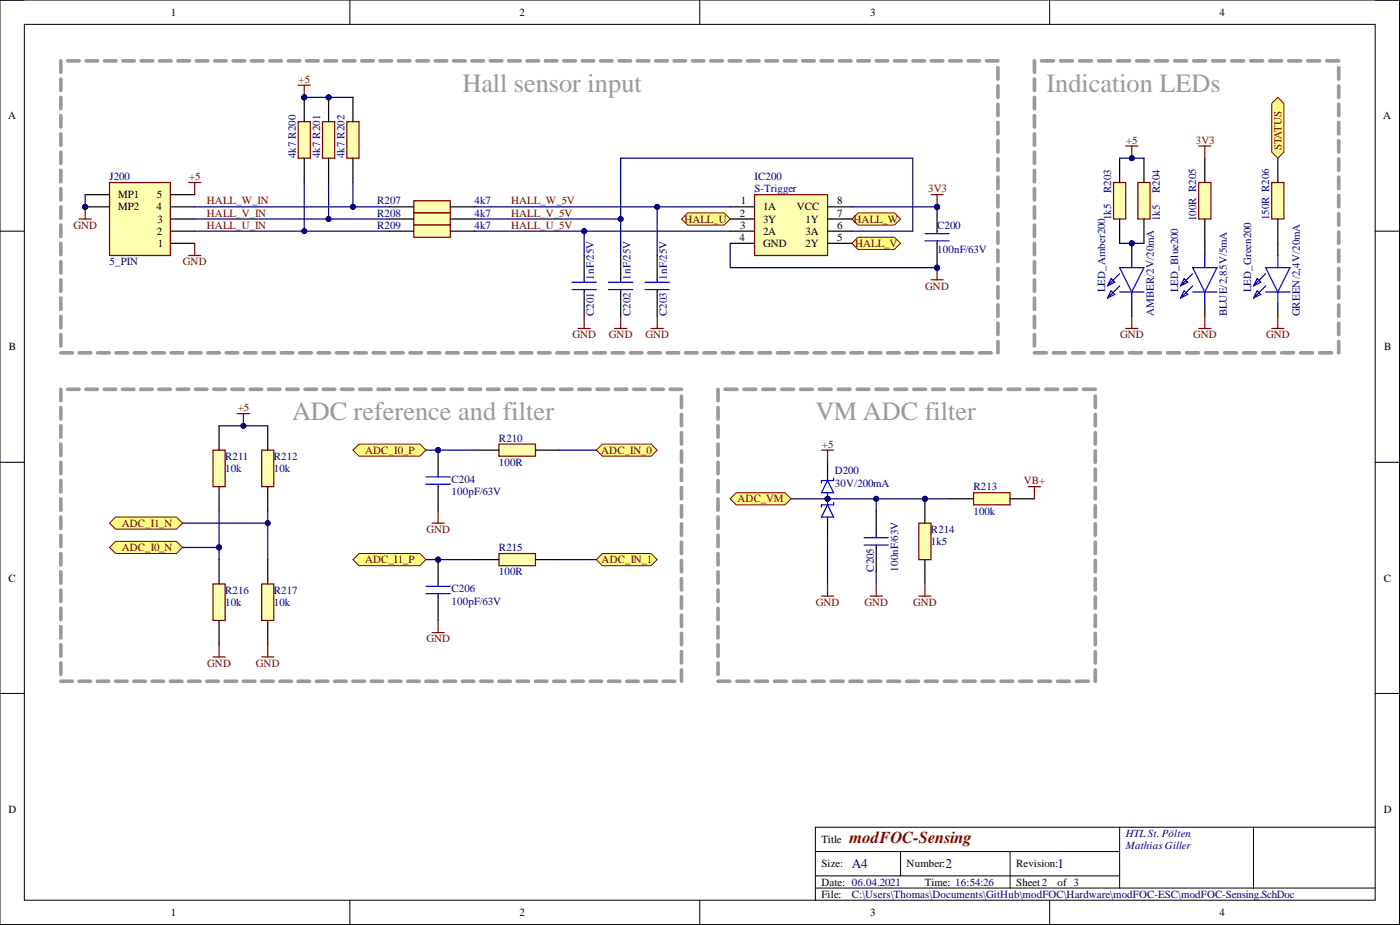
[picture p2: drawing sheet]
<svg xmlns="http://www.w3.org/2000/svg" width="292mm" height="193mm" viewBox="0 0 292 193" stroke-linecap="round" stroke-linejoin="round" font-family="sans-serif">
<defs><g id="words">
<g font-size="5.5" fill="#999">
<text x="96.5" y="19.1">Hall sensor input</text>
<text x="218.4" y="19.1">Indication LEDs</text>
<text x="60.9" y="87.6">ADC reference and filter</text>
<text x="170.1" y="87.6">VM ADC filter</text>
</g>
<text font-size="3.5" fill="#800000" x="177.2" y="175.9">modFOC-Sensing</text>
<g font-size="2.8" fill="#000080">
<text x="177.7" y="181.1">A4</text>
<text x="197.3" y="181.1">2</text>
<text x="220.7" y="181.1">1</text>
</g>
<g font-size="2.3">
<text x="35.6" y="3.3">1</text>
<text x="108.4" y="3.3">2</text>
<text x="181.5" y="3.3">3</text>
<text x="254.4" y="3.3">4</text>
<text x="1.7" y="24.9">A</text>
<text x="288.6" y="24.9">A</text>
<text x="24.6" y="41.4">MP1</text>
<text x="32.8" y="41.4">5</text>
<text x="24.6" y="43.9">MP2</text>
<text x="32.7" y="43.9">4</text>
<text x="32.8" y="46.4">3</text>
<text x="154.4" y="45.2">2</text>
<text x="154.5" y="47.7">3</text>
<text x="154.5" y="42.6">1</text>
<text x="159.2" y="43.9">1A</text>
<text x="159.2" y="46.4">3Y</text>
<text x="166.2" y="43.9">VCC</text>
<text x="168.1" y="46.4">1Y</text>
<text x="174.7" y="42.6">8</text>
<text x="174.7" y="45.2">7</text>
<text x="174.7" y="47.7">6</text>
<text x="32.8" y="49">2</text>
<text x="32.9" y="51.5">1</text>
<text x="154.3" y="50.3">4</text>
<text x="159.2" y="49">2A</text>
<text x="159.2" y="51.5">GND</text>
<text x="168.1" y="49">3A</text>
<text x="168.1" y="51.5">2Y</text>
<text x="174.7" y="50.3">5</text>
<text x="1.9" y="73.1">B</text>
<text x="288.8" y="73.1">B</text>
<text x="1.8" y="121.3">C</text>
<text x="288.7" y="121.3">C</text>
<text x="1.8" y="169.5">D</text>
<text x="288.7" y="169.5">D</text>
<text x="171.4" y="175.9">Title</text>
<text x="171.4" y="181">Size:</text>
<text x="171.4" y="184.8">Date: 06.04.2021</text>
<text x="189.2" y="181">Number:</text>
<text x="193" y="184.8">Time: 16:54:26</text>
<text x="212" y="181">Revision:</text>
<text x="212" y="184.8">Sheet2</text>
<text x="220.7" y="184.8">of 3</text>
<text x="35.6" y="191.1">1</text>
<text x="108.4" y="191.1">2</text>
<text x="171.4" y="187.3">File:</text>
<text x="181.5" y="191.1">3</text>
<text x="254.4" y="191.1">4</text>
</g>
<g font-size="2.3" fill="#800000">
<text x="62.3" y="17.3">+5</text>
<text x="235" y="30">+5</text>
<text x="249.5" y="30">3V3</text>
<text x="267.4" y="31.4" transform="rotate(-90 267.4 31.4)">STATUS</text>
<text x="39.4" y="37.6">+5</text>
<text x="193.7" y="40.1">3V3</text>
<text x="15.3" y="47.7">GND</text>
<text x="43.2" y="42.6">HALL_W_IN</text>
<text x="43.2" y="45.2">HALL_V_IN</text>
<text x="43.2" y="47.7">HALL_U_IN</text>
<text x="106.6" y="42.6">HALL_W_5V</text>
<text x="106.6" y="45.2">HALL_V_5V</text>
<text x="106.6" y="47.7">HALL_U_5V</text>
<text x="142.8" y="46.4">HALL_U</text>
<text x="178.1" y="46.4">HALL_W</text>
<text x="178.4" y="51.5">HALL_V</text>
<text x="38.2" y="55.3">GND</text>
<text x="193.1" y="60.4">GND</text>
<text x="119.4" y="70.6">GND</text>
<text x="127" y="70.6">GND</text>
<text x="134.7" y="70.6">GND</text>
<text x="233.7" y="70.6">GND</text>
<text x="248.9" y="70.6">GND</text>
<text x="264.2" y="70.6">GND</text>
<text x="49.6" y="85.8">+5</text>
<text x="76.2" y="94.7">ADC_I0_P</text>
<text x="125.4" y="94.7">ADC_IN_0</text>
<text x="171.5" y="93.4">+5</text>
<text x="213.6" y="101">VB+</text>
<text x="153.9" y="104.8">ADC_VM</text>
<text x="25.4" y="109.9">ADC_I1_N</text>
<text x="89" y="111.2">GND</text>
<text x="25.4" y="115">ADC_I0_N</text>
<text x="76.2" y="117.5">ADC_I1_P</text>
<text x="125.5" y="117.5">ADC_IN_1</text>
<text x="170.2" y="126.4">GND</text>
<text x="180.4" y="126.4">GND</text>
<text x="190.5" y="126.4">GND</text>
<text x="89" y="134">GND</text>
<text x="43.3" y="139.1">GND</text>
<text x="53.4" y="139.1">GND</text>
</g>
<g font-size="2.3" fill="#000080">
<text x="61.7" y="33" transform="rotate(-90 61.7 33)">4k7 R200</text>
<text x="66.8" y="33" transform="rotate(-90 66.8 33)">4k7 R201</text>
<text x="71.9" y="33" transform="rotate(-90 71.9 33)">4k7 R202</text>
<text x="22.9" y="37.6">J200</text>
<text x="157.4" y="37.6">IC200</text>
<text x="157.4" y="40.1">S-Trigger</text>
<text x="231.8" y="40.4" transform="rotate(-90 231.8 40.4)">R203</text>
<text x="242" y="40.4" transform="rotate(-90 242 40.4)">R204</text>
<text x="78.7" y="42.6">R207</text>
<text x="78.7" y="45.2">R208</text>
<text x="78.7" y="47.7">R209</text>
<text x="99" y="42.6">4k7</text>
<text x="99" y="45.2">4k7</text>
<text x="99" y="47.7">4k7</text>
<text x="195.5" y="47.7">C200</text>
<text x="231.8" y="45.9" transform="rotate(-90 231.8 45.9)">1k5</text>
<text x="242" y="46.2" transform="rotate(-90 242 46.2)">1k5</text>
<text x="249.6" y="46.2" transform="rotate(-90 249.6 46.2)">100R R205</text>
<text x="264.8" y="45.9" transform="rotate(-90 264.8 45.9)">150R R206</text>
<text x="195.5" y="52.8">100nF/63V</text>
<text x="22.9" y="55.3">5_PIN</text>
<text x="123.9" y="58.4" transform="rotate(-90 123.9 58.4)">1nF/25V</text>
<text x="131.5" y="58.4" transform="rotate(-90 131.5 58.4)">1nF/25V</text>
<text x="139.1" y="58.4" transform="rotate(-90 139.1 58.4)">1nF/25V</text>
<text x="123.9" y="66" transform="rotate(-90 123.9 66)">C201</text>
<text x="131.5" y="66" transform="rotate(-90 131.5 66)">C202</text>
<text x="139.1" y="66" transform="rotate(-90 139.1 66)">C203</text>
<text x="230.6" y="60.9" transform="rotate(-90 230.6 60.9)">LED_Amber200</text>
<text x="240.7" y="66" transform="rotate(-90 240.7 66)">AMBER/2V/20mA</text>
<text x="245.8" y="60.9" transform="rotate(-90 245.8 60.9)">LED_Blue200</text>
<text x="255.9" y="66" transform="rotate(-90 255.9 66)">BLUE/2,85V/5mA</text>
<text x="261" y="60.9" transform="rotate(-90 261 60.9)">LED_Green200</text>
<text x="271.2" y="66" transform="rotate(-90 271.2 66)">GREEN/2,4V/20mA</text>
<text x="47" y="95.9">R211</text>
<text x="57.1" y="95.9">R212</text>
<text x="104.1" y="92.1">R210</text>
<text x="47" y="98.5">10k</text>
<text x="57.1" y="98.5">10k</text>
<text x="94.2" y="100.8">C204</text>
<text x="104.1" y="97.2">100R</text>
<text x="174.2" y="99">D200</text>
<text x="174.2" y="101.5">30V/200mA</text>
<text x="94.2" y="103.3">100pF/63V</text>
<text x="203.1" y="102.3">R213</text>
<text x="203.1" y="107.4">100k</text>
<text x="194.2" y="111.2">R214</text>
<text x="194.2" y="113.7">1k5</text>
<text x="104.1" y="115">R215</text>
<text x="182.3" y="119.3" transform="rotate(-90 182.3 119.3)">C205</text>
<text x="187.4" y="119.3" transform="rotate(-90 187.4 119.3)">100nF/63V</text>
<text x="47" y="123.9">R216</text>
<text x="57.1" y="123.9">R217</text>
<text x="94.2" y="123.6">C206</text>
<text x="104.1" y="120">100R</text>
<text x="47" y="126.4">10k</text>
<text x="57.1" y="126.4">10k</text>
<text x="94.2" y="126.1">100pF/63V</text>
<text x="234.9" y="174.6">HTL St. Pölten</text>
<text x="234.9" y="177.1">Mathias Giller</text>
<text x="177.7" y="187.3">C:\Users\Thomas\Documents\GitHub\modFOC\Hardware\modFOC-ESC\modFOC-Sensing.SchDoc</text>
</g>
</g></defs>
<g fill="none" stroke="#000" stroke-width=".21">
<path d="M0 0h292v192.9h-292zM0 0h5.1M5.1 5.1h281.8v182.7h-281.8zM73 0v5.1M146 0v5.1M219 0v5.1M286.9 0h5.1v5.1M0 48.2h5.1M286.9 48.2h5.1M0 96.4h5.1M286.9 96.4h5.1M0 144.7h5.1"/>
<path d="M286.9 144.7h5.1M170.1 177.7h63.5M187.9 177.7v5M210.7 177.7v7.6M233.6 172.6v12.7M261.5 172.6v12.7M286.9 172.6h-116.8v15.2M73 187.8v5.1M146 187.8v5.1M170.1 185.3h116.8M170.1 182.7h63.5M219 187.8v5.1"/>
<path d="M292 187.8v5.1"/>
</g>
<path d="M177.7 50.8l1.3-1.3h7.6l1.3 1.3-1.3 1.2h-7.6z" fill-rule="evenodd" fill="#ffff80"/>
<path d="M177.7 50.8l1.3-1.3h7.6l1.3 1.3-1.3 1.2h-7.6z" fill="none" stroke="#800000" stroke-width=".21"/>
<path d="M142.2 45.7l1.3-1.3h7.6l1.2 1.3-1.2 1.3h-7.6z" fill-rule="evenodd" fill="#ffff80"/>
<path d="M142.2 45.7l1.3-1.3h7.6l1.2 1.3-1.2 1.3h-7.6z" fill="none" stroke="#800000" stroke-width=".21"/>
<path d="M177.7 45.7l1.3-1.3h7.6l1.3 1.3-1.3 1.3h-7.6z" fill-rule="evenodd" fill="#ffff80"/>
<path d="M177.7 45.7l1.3-1.3h7.6l1.3 1.3-1.3 1.3h-7.6z" fill="none" stroke="#800000" stroke-width=".21"/>
<path d="M157.4 40.6h15.3v12.7h-15.3z" fill-rule="evenodd" fill="#ffffb0"/>
<path d="M157.4 40.6h15.3v12.7h-15.3z" fill="none" stroke="#800000" stroke-width=".25"/>
<path d="M152.3 43.2h5.1M152.3 45.7h5.1M152.3 48.2h5.1M152.3 50.8h5.1M172.7 43.2h5M172.7 45.7h5M172.7 48.2h5M172.7 50.8h5" fill="none" stroke="#000" stroke-width=".25"/>
<path d="M152.3 50.8v5h43.2" fill="none" stroke="#000080" stroke-width=".25"/>
<circle cx="195.5" cy="55.8" r=".51" fill="#000080"/>
<circle cx="195.5" cy="55.8" r=".51" fill="none" stroke="#000080" stroke-width=".21"/>
<path d="M177.7 43.2h17.8" fill="none" stroke="#000080" stroke-width=".25"/>
<circle cx="195.5" cy="43.2" r=".51" fill="#000080"/>
<circle cx="195.5" cy="43.2" r=".51" fill="none" stroke="#000080" stroke-width=".21"/>
<path d="M194.2 58.4h2.6M195.5 55.8v2.6" fill="none" stroke="#800000" stroke-width=".25"/>
<circle cx="195.5" cy="55.8" r=".51" fill="#000080"/>
<circle cx="195.5" cy="55.8" r=".51" fill="none" stroke="#000080" stroke-width=".21"/>
<path d="M86.3 41.9h7.6v2.5h-7.6z" fill-rule="evenodd" fill="#ffffb0"/>
<path d="M86.3 41.9h7.6v2.5h-7.6z" fill="none" stroke="#800000" stroke-width=".25"/>
<path d="M81.3 43.2h5M93.9 43.2h5.1" fill="none" stroke="#000" stroke-width=".25"/>
<path d="M86.3 44.4h7.6v2.6h-7.6z" fill-rule="evenodd" fill="#ffffb0"/>
<path d="M86.3 44.4h7.6v2.6h-7.6z" fill="none" stroke="#800000" stroke-width=".25"/>
<path d="M81.3 45.7h5M93.9 45.7h5.1" fill="none" stroke="#000" stroke-width=".25"/>
<path d="M86.3 47h7.6v2.5h-7.6z" fill-rule="evenodd" fill="#ffffb0"/>
<path d="M86.3 47h7.6v2.5h-7.6z" fill="none" stroke="#800000" stroke-width=".25"/>
<path d="M81.3 48.2h5M93.9 48.2h5.1" fill="none" stroke="#000" stroke-width=".25"/>
<path d="M99 45.7h30.5v7.6" fill="none" stroke="#000080" stroke-width=".25"/>
<circle cx="129.5" cy="45.7" r=".51" fill="#000080"/>
<circle cx="129.5" cy="45.7" r=".51" fill="none" stroke="#000080" stroke-width=".21"/>
<path d="M121.9 53.3v5.1M121.9 60.9v5.1" fill="none" stroke="#000" stroke-width=".25"/>
<path d="M119.3 58.9h5.1M121.9 58.4v.5M119.3 60.4h5.1M121.9 60.4v.5" fill="none" stroke="#00f" stroke-width=".25"/>
<path d="M121.9 48.2v5.1" fill="none" stroke="#000080" stroke-width=".25"/>
<circle cx="121.9" cy="48.2" r=".51" fill="#000080"/>
<circle cx="121.9" cy="48.2" r=".51" fill="none" stroke="#000080" stroke-width=".21"/>
<path d="M120.6 68.5h2.5M121.9 66v2.5M128.2 68.5h2.6M129.5 66v2.5M135.8 68.5h2.6M137.1 66v2.5" fill="none" stroke="#800000" stroke-width=".25"/>
<circle cx="63.5" cy="20.3" r=".51" fill="#000080"/>
<circle cx="63.5" cy="20.3" r=".51" fill="none" stroke="#000080" stroke-width=".21"/>
<path d="M62.2 25.4h2.5v7.6h-2.5z" fill-rule="evenodd" fill="#ffffb0"/>
<path d="M62.2 25.4h2.5v7.6h-2.5z" fill="none" stroke="#800000" stroke-width=".25"/>
<path d="M63.5 20.3v5.1" fill="none" stroke="#000" stroke-width=".25"/>
<circle cx="63.5" cy="20.3" r=".51" fill="#000080"/>
<circle cx="63.5" cy="20.3" r=".51" fill="none" stroke="#000080" stroke-width=".21"/>
<path d="M63.5 33v5.1" fill="none" stroke="#000" stroke-width=".25"/>
<circle cx="68.6" cy="20.3" r=".51" fill="#000080"/>
<circle cx="68.6" cy="20.3" r=".51" fill="none" stroke="#000080" stroke-width=".21"/>
<path d="M67.3 25.4h2.5v7.6h-2.5z" fill-rule="evenodd" fill="#ffffb0"/>
<path d="M67.3 25.4h2.5v7.6h-2.5z" fill="none" stroke="#800000" stroke-width=".25"/>
<path d="M68.6 20.3v5.1" fill="none" stroke="#000" stroke-width=".25"/>
<circle cx="68.6" cy="20.3" r=".51" fill="#000080"/>
<circle cx="68.6" cy="20.3" r=".51" fill="none" stroke="#000080" stroke-width=".21"/>
<path d="M68.6 33v5.1" fill="none" stroke="#000" stroke-width=".25"/>
<path d="M72.4 25.4h2.5v7.6h-2.5z" fill-rule="evenodd" fill="#ffffb0"/>
<path d="M72.4 25.4h2.5v7.6h-2.5z" fill="none" stroke="#800000" stroke-width=".25"/>
<path d="M73.6 20.3v5.1M73.6 33v5.1" fill="none" stroke="#000" stroke-width=".25"/>
<circle cx="17.8" cy="43.2" r=".51" fill="#000080"/>
<circle cx="17.8" cy="43.2" r=".51" fill="none" stroke="#000080" stroke-width=".21"/>
<path d="M22.9 38.1h12.6v15.2h-12.6z" fill-rule="evenodd" fill="#ffffb0"/>
<path d="M22.9 38.1h12.6v15.2h-12.6z" fill="none" stroke="#800000" stroke-width=".25"/>
<path d="M17.8 43.2h5.1M17.8 40.6h5.1M35.5 50.8h5.1M35.5 48.2h5.1M35.5 45.7h5.1M35.5 43.2h5.1M35.5 40.6h5.1" fill="none" stroke="#000" stroke-width=".25"/>
<circle cx="17.8" cy="43.2" r=".51" fill="#000080"/>
<circle cx="17.8" cy="43.2" r=".51" fill="none" stroke="#000080" stroke-width=".21"/>
<path d="M40.6 43.2h40.7" fill="none" stroke="#000080" stroke-width=".25"/>
<circle cx="73.6" cy="43.2" r=".51" fill="#000080"/>
<circle cx="73.6" cy="43.2" r=".51" fill="none" stroke="#000080" stroke-width=".21"/>
<path d="M40.6 45.7h40.7" fill="none" stroke="#000080" stroke-width=".25"/>
<circle cx="68.6" cy="45.7" r=".51" fill="#000080"/>
<circle cx="68.6" cy="45.7" r=".51" fill="none" stroke="#000080" stroke-width=".21"/>
<path d="M40.6 48.2h40.7" fill="none" stroke="#000080" stroke-width=".25"/>
<circle cx="63.5" cy="48.2" r=".51" fill="#000080"/>
<circle cx="63.5" cy="48.2" r=".51" fill="none" stroke="#000080" stroke-width=".21"/>
<path d="M63.5 38.1v10.1" fill="none" stroke="#000080" stroke-width=".25"/>
<circle cx="63.5" cy="48.2" r=".51" fill="#000080"/>
<circle cx="63.5" cy="48.2" r=".51" fill="none" stroke="#000080" stroke-width=".21"/>
<path d="M68.6 38.1v7.6" fill="none" stroke="#000080" stroke-width=".25"/>
<circle cx="68.6" cy="45.7" r=".51" fill="#000080"/>
<circle cx="68.6" cy="45.7" r=".51" fill="none" stroke="#000080" stroke-width=".21"/>
<path d="M73.6 38.1v5.1" fill="none" stroke="#000080" stroke-width=".25"/>
<circle cx="73.6" cy="43.2" r=".51" fill="#000080"/>
<circle cx="73.6" cy="43.2" r=".51" fill="none" stroke="#000080" stroke-width=".21"/>
<path d="M16.5 45.7h2.5M17.8 43.2v2.5" fill="none" stroke="#800000" stroke-width=".25"/>
<circle cx="17.8" cy="43.2" r=".51" fill="#000080"/>
<circle cx="17.8" cy="43.2" r=".51" fill="none" stroke="#000080" stroke-width=".21"/>
<path d="M17.8 40.6v2.6" fill="none" stroke="#000080" stroke-width=".25"/>
<circle cx="17.8" cy="43.2" r=".51" fill="#000080"/>
<circle cx="17.8" cy="43.2" r=".51" fill="none" stroke="#000080" stroke-width=".21"/>
<path d="M62.2 17.8h2.5M63.5 17.8v2.5" fill="none" stroke="#800000" stroke-width=".25"/>
<circle cx="63.5" cy="20.3" r=".51" fill="#000080"/>
<circle cx="63.5" cy="20.3" r=".51" fill="none" stroke="#000080" stroke-width=".21"/>
<path d="M63.5 20.3h10.1" fill="none" stroke="#000080" stroke-width=".25"/>
<circle cx="63.5" cy="20.3" r=".51" fill="#000080"/>
<circle cx="63.5" cy="20.3" r=".51" fill="none" stroke="#000080" stroke-width=".21"/>
<circle cx="68.6" cy="20.3" r=".51" fill="#000080"/>
<circle cx="68.6" cy="20.3" r=".51" fill="none" stroke="#000080" stroke-width=".21"/>
<path d="M99 43.2h53.3" fill="none" stroke="#000080" stroke-width=".25"/>
<circle cx="137.1" cy="43.2" r=".51" fill="#000080"/>
<circle cx="137.1" cy="43.2" r=".51" fill="none" stroke="#000080" stroke-width=".21"/>
<path d="M99 48.2h53.3" fill="none" stroke="#000080" stroke-width=".25"/>
<circle cx="121.9" cy="48.2" r=".51" fill="#000080"/>
<circle cx="121.9" cy="48.2" r=".51" fill="none" stroke="#000080" stroke-width=".21"/>
<path d="M129.5 45.7v-12.7h60.9v15.2h-12.7" fill="none" stroke="#000080" stroke-width=".25"/>
<circle cx="129.5" cy="45.7" r=".51" fill="#000080"/>
<circle cx="129.5" cy="45.7" r=".51" fill="none" stroke="#000080" stroke-width=".21"/>
<path d="M129.5 53.3v5.1M137.1 53.3v5.1M129.5 60.9v5.1M137.1 60.9v5.1" fill="none" stroke="#000" stroke-width=".25"/>
<path d="M127 58.9h5M129.5 58.4v.5M134.6 58.9h5.1M137.1 58.4v.5M127 60.4h5M129.5 60.4v.5M134.6 60.4h5.1M137.1 60.4v.5" fill="none" stroke="#00f" stroke-width=".25"/>
<path d="M137.1 43.2v10.1" fill="none" stroke="#000080" stroke-width=".25"/>
<circle cx="137.1" cy="43.2" r=".51" fill="#000080"/>
<circle cx="137.1" cy="43.2" r=".51" fill="none" stroke="#000080" stroke-width=".21"/>
<path d="M39.4 38.1h2.5M40.6 38.1v2.5M39.4 53.3h2.5M40.6 50.8v2.5M234.9 68.5h2.5M236.1 66v2.5M250.1 68.5h2.5M251.4 66v2.5M265.3 68.5h2.6M266.6 66v2.5" fill="none" stroke="#800000" stroke-width=".25"/>
<g fill="none" stroke="#999" stroke-width=".76">
<path d="M12.7 12.7v2.4M12.7 16.5v2.4M14.1 12.7h2.4M18 12.7h2.4M21.8 12.7h2.4M25.6 12.7h2.4M29.5 12.7h2.4M33.3 12.7h2.4M37.1 12.7h2.4M41 12.7h2.4M44.8 12.7h2.4M48.6 12.7h2.4"/>
<path d="M52.5 12.7h2.4M56.3 12.7h2.4M60.1 12.7h2.4M64 12.7h2.4M67.8 12.7h2.4M71.6 12.7h2.4M75.5 12.7h2.4M79.3 12.7h2.4M83.1 12.7h2.4M87 12.7h2.4M90.8 12.7h2.4M94.6 12.7h2.4"/>
<path d="M98.5 12.7h2.4M102.3 12.7h2.4M106.1 12.7h2.4M110 12.7h2.4M113.8 12.7h2.4M117.6 12.7h2.4M121.5 12.7h2.4M125.3 12.7h2.4M129.1 12.7h2.4M133 12.7h2.4M136.8 12.7h2.4M140.6 12.7h2.4"/>
<path d="M144.5 12.7h2.4M148.3 12.7h2.4M152.1 12.7h2.4M156 12.7h2.4M159.8 12.7h2.4M163.6 12.7h2.4M167.5 12.7h2.4M171.3 12.7h2.4M175.1 12.7h2.4M179 12.7h2.4M182.8 12.7h2.4M186.6 12.7h2.4"/>
<path d="M190.5 12.7h2.4M194.3 12.7h2.4M198.1 12.7h2.4M202 12.7h2.4M205.8 12.7h2.4M208.2 14.1v2.4M208.2 17.9v2.4M12.7 20.3v2.4M12.7 24.1v2.4M12.7 27.9v2.4M12.7 31.7v2.4M12.7 35.5v2.4"/>
<path d="M12.7 39.3v2.4M208.2 21.7v2.4M208.2 25.5v2.4M208.2 29.4v2.3M208.2 33.2v2.3M208.2 37v2.3M12.7 43.2v2.3M12.7 47v2.3M12.7 50.8v2.3M12.7 54.6v2.3M12.7 58.4v2.4M208.2 40.8v2.4"/>
<path d="M208.2 44.6v2.4M208.2 48.4v2.4M208.2 52.2v2.4M208.2 56v2.4M208.2 59.8v2.4M12.7 62.2v2.4M12.7 66v2.4M12.7 69.8v2.4M12.7 73.6h2.4M16.5 73.6h2.4M20.4 73.6h2.4M24.2 73.6h2.4"/>
<path d="M28 73.6h2.4M31.9 73.6h2.4M35.7 73.6h2.4M39.5 73.6h2.4M43.4 73.6h2.4M47.2 73.6h2.4M51 73.6h2.4M54.9 73.6h2.4M58.7 73.6h2.4M62.5 73.6h2.4M66.4 73.6h2.4M70.2 73.6h2.4"/>
<path d="M74 73.6h2.4M77.9 73.6h2.4M81.7 73.6h2.4M85.5 73.6h2.4M89.4 73.6h2.4M93.2 73.6h2.4M97 73.6h2.4M100.9 73.6h2.4M104.7 73.6h2.4M108.5 73.6h2.4M112.4 73.6h2.4M116.2 73.6h2.4"/>
<path d="M120 73.6h2.4M123.9 73.6h2.4M127.7 73.6h2.4M131.5 73.6h2.4M135.4 73.6h2.4M139.2 73.6h2.4M143 73.6h2.4M146.9 73.6h2.4M150.7 73.6h2.4M154.5 73.6h2.4M158.4 73.6h2.4M162.2 73.6h2.4"/>
<path d="M166 73.6h2.4M169.9 73.6h2.4M173.7 73.6h2.4M177.5 73.6h2.4M181.4 73.6h2.4M185.2 73.6h2.4M189 73.6h2.4M192.9 73.6h2.4M196.7 73.6h2.4M200.5 73.6h2.4M204.4 73.6h2.4M208.2 63.6v2.4"/>
<path d="M208.2 67.4v2.4M208.2 71.2v2.4"/>
</g>
<path d="M251.4 50.8v2.5M266.6 50.8v2.5M251.4 63.5v2.5M266.6 63.5v2.5" fill="none" stroke="#000" stroke-width=".25"/>
<g fill="none" stroke="#00f" stroke-width=".25">
<path d="M247.1 58.1l.7 .8-1.5 .7zM248.8 55.8h5.1l-2.5 5.1zM248.8 59.6l-2.5 2.6M248.8 57.1l-2.5 2.5M251.4 53.3v2.5M262.3 58.1l.8 .8-1.6 .7zM264.1 55.8h5l-2.5 5.1zM264.1 59.6l-2.6 2.6M264.1 57.1l-2.6 2.5M266.6 53.3v2.5M247.1 60.7l.7 .7-1.5 .8zM248.8 60.9h5.1"/>
<path d="M251.4 60.9v2.6M262.3 60.7l.8 .7-1.6 .8zM264.1 60.9h5M266.6 60.9v2.6"/>
</g>
<path d="M250.1 38.1h2.5v7.6h-2.5z" fill-rule="evenodd" fill="#ffffb0"/>
<path d="M250.1 38.1h2.5v7.6h-2.5z" fill="none" stroke="#800000" stroke-width=".25"/>
<path d="M251.4 33v5.1M251.4 45.7v5.1" fill="none" stroke="#000" stroke-width=".25"/>
<path d="M265.3 38.1h2.6v7.6h-2.6z" fill-rule="evenodd" fill="#ffffb0"/>
<path d="M265.3 38.1h2.6v7.6h-2.6z" fill="none" stroke="#800000" stroke-width=".25"/>
<path d="M266.6 33v5.1M266.6 45.7v5.1" fill="none" stroke="#000" stroke-width=".25"/>
<path d="M265.3 21.6l1.3-1.3 1.3 1.3v10.1l-1.3 1.3-1.3-1.3z" fill-rule="evenodd" fill="#ffff80"/>
<path d="M265.3 21.6l1.3-1.3 1.3 1.3v10.1l-1.3 1.3-1.3-1.3z" fill="none" stroke="#800000" stroke-width=".21"/>
<path d="M250.1 30.5h2.5M251.4 30.5v2.5" fill="none" stroke="#800000" stroke-width=".25"/>
<g fill="none" stroke="#999" stroke-width=".76">
<path d="M215.8 12.7v2.4M215.8 16.5v2.4M217.3 12.7h2.5M221.3 12.7h2.5M225.3 12.7h2.4M229.2 12.7h2.5M233.2 12.7h2.5M237.2 12.7h2.4M241.1 12.7h2.5M245.1 12.7h2.5M249.1 12.7h2.4M253 12.7h2.5"/>
<path d="M257 12.7h2.5M261 12.7h2.4M264.9 12.7h2.5M268.9 12.7h2.5M272.9 12.7h2.4M276.8 12.7h2.5M279.3 14.1v2.4M279.3 17.9v2.4M215.8 20.3v2.4M215.8 24.1v2.4M215.8 27.9v2.4M215.8 31.7v2.4"/>
<path d="M215.8 35.5v2.4M215.8 39.3v2.4M279.3 21.7v2.4M279.3 25.5v2.4M279.3 29.4v2.3M279.3 33.2v2.3M279.3 37v2.3M215.8 43.2v2.3M215.8 47v2.3M215.8 50.8v2.3M215.8 54.6v2.3M215.8 58.4v2.4"/>
<path d="M279.3 40.8v2.4M279.3 44.6v2.4M279.3 48.4v2.4M279.3 52.2v2.4M279.3 56v2.4M279.3 59.8v2.4M215.8 62.2v2.4M215.8 66v2.4M215.8 69.8v2.4M215.8 73.6h2.5M219.8 73.6h2.5M223.8 73.6h2.4"/>
<path d="M227.7 73.6h2.5M231.7 73.6h2.5M235.7 73.6h2.5M239.6 73.6h2.5M243.6 73.6h2.5M247.6 73.6h2.5M251.5 73.6h2.5M255.5 73.6h2.5M259.5 73.6h2.5M263.4 73.6h2.5M267.4 73.6h2.5M271.4 73.6h2.5"/>
<path d="M275.3 73.6h2.5M279.3 63.6v2.4M279.3 67.4v2.4M279.3 71.2v2.4"/>
</g>
<circle cx="236.1" cy="50.8" r=".51" fill="#000080"/>
<circle cx="236.1" cy="50.8" r=".51" fill="none" stroke="#000080" stroke-width=".21"/>
<path d="M236.1 50.8v2.5M236.1 63.5v2.5" fill="none" stroke="#000" stroke-width=".25"/>
<circle cx="236.1" cy="50.8" r=".51" fill="#000080"/>
<circle cx="236.1" cy="50.8" r=".51" fill="none" stroke="#000080" stroke-width=".21"/>
<path d="M231.8 58.1l.8 .8-1.5 .7zM233.6 55.8h5.1l-2.6 5.1zM233.6 59.6l-2.5 2.6M233.6 57.1l-2.5 2.5M236.1 53.3v2.5M231.8 60.7l.8 .7-1.5 .8zM233.6 60.9h5.1M236.1 60.9v2.6" fill="none" stroke="#00f" stroke-width=".25"/>
<path d="M73.6 93.9l1.3-1.3h12.7l1.3 1.3-1.3 1.3h-12.7z" fill-rule="evenodd" fill="#ffff80"/>
<path d="M73.6 93.9l1.3-1.3h12.7l1.3 1.3-1.3 1.3h-12.7z" fill="none" stroke="#800000" stroke-width=".21"/>
<path d="M22.9 114.2l1.2-1.3h12.7l1.3 1.3-1.3 1.3h-12.7z" fill-rule="evenodd" fill="#ffff80"/>
<path d="M22.9 114.2l1.2-1.3h12.7l1.3 1.3-1.3 1.3h-12.7z" fill="none" stroke="#800000" stroke-width=".21"/>
<path d="M73.6 116.7l1.3-1.2h12.7l1.3 1.2-1.3 1.3h-12.7z" fill-rule="evenodd" fill="#ffff80"/>
<path d="M73.6 116.7l1.3-1.2h12.7l1.3 1.2-1.3 1.3h-12.7z" fill="none" stroke="#800000" stroke-width=".21"/>
<path d="M22.9 109.1l1.2-1.2h12.7l1.3 1.2-1.3 1.3h-12.7z" fill-rule="evenodd" fill="#ffff80"/>
<path d="M22.9 109.1l1.2-1.2h12.7l1.3 1.2-1.3 1.3h-12.7z" fill="none" stroke="#800000" stroke-width=".21"/>
<path d="M38.1 109.1h17.8v7.6" fill="none" stroke="#000080" stroke-width=".25"/>
<circle cx="55.9" cy="109.1" r=".51" fill="#000080"/>
<circle cx="55.9" cy="109.1" r=".51" fill="none" stroke="#000080" stroke-width=".21"/>
<path d="M45.7 106.6v7.6" fill="none" stroke="#000080" stroke-width=".25"/>
<circle cx="45.7" cy="114.2" r=".51" fill="#000080"/>
<circle cx="45.7" cy="114.2" r=".51" fill="none" stroke="#000080" stroke-width=".21"/>
<path d="M45.7 114.2v2.5" fill="none" stroke="#000080" stroke-width=".25"/>
<circle cx="45.7" cy="114.2" r=".51" fill="#000080"/>
<circle cx="45.7" cy="114.2" r=".51" fill="none" stroke="#000080" stroke-width=".21"/>
<path d="M55.9 106.6v2.5" fill="none" stroke="#000080" stroke-width=".25"/>
<circle cx="55.9" cy="109.1" r=".51" fill="#000080"/>
<circle cx="55.9" cy="109.1" r=".51" fill="none" stroke="#000080" stroke-width=".21"/>
<path d="M49.5 86.3h2.6M50.8 86.3v2.5" fill="none" stroke="#800000" stroke-width=".25"/>
<circle cx="50.8" cy="88.8" r=".51" fill="#000080"/>
<circle cx="50.8" cy="88.8" r=".51" fill="none" stroke="#000080" stroke-width=".21"/>
<path d="M44.4 137h2.6M45.7 134.5v2.5M54.6 137h2.5M55.9 134.5v2.5" fill="none" stroke="#800000" stroke-width=".25"/>
<path d="M104.1 92.6h7.6v2.6h-7.6z" fill-rule="evenodd" fill="#ffffb0"/>
<path d="M104.1 92.6h7.6v2.6h-7.6z" fill="none" stroke="#800000" stroke-width=".25"/>
<path d="M99 93.9h5.1M111.7 93.9h5.1" fill="none" stroke="#000" stroke-width=".25"/>
<path d="M88.9 93.9h10.1" fill="none" stroke="#000080" stroke-width=".25"/>
<circle cx="91.4" cy="93.9" r=".51" fill="#000080"/>
<circle cx="91.4" cy="93.9" r=".51" fill="none" stroke="#000080" stroke-width=".21"/>
<path d="M116.8 93.9h7.6" fill="none" stroke="#000080" stroke-width=".25"/>
<path d="M124.4 93.9l1.3-1.3h10.1l1.3 1.3-1.3 1.3h-10.1z" fill-rule="evenodd" fill="#ffff80"/>
<path d="M124.4 93.9l1.3-1.3h10.1l1.3 1.3-1.3 1.3h-10.1z" fill="none" stroke="#800000" stroke-width=".21"/>
<path d="M90.1 109.1h2.6M91.4 106.6v2.5" fill="none" stroke="#800000" stroke-width=".25"/>
<path d="M104.1 115.5h7.6v2.5h-7.6z" fill-rule="evenodd" fill="#ffffb0"/>
<path d="M104.1 115.5h7.6v2.5h-7.6z" fill="none" stroke="#800000" stroke-width=".25"/>
<path d="M99 116.7h5.1M111.7 116.7h5.1" fill="none" stroke="#000" stroke-width=".25"/>
<path d="M88.9 116.7h10.1" fill="none" stroke="#000080" stroke-width=".25"/>
<circle cx="91.4" cy="116.7" r=".51" fill="#000080"/>
<circle cx="91.4" cy="116.7" r=".51" fill="none" stroke="#000080" stroke-width=".21"/>
<path d="M116.8 116.7h7.6" fill="none" stroke="#000080" stroke-width=".25"/>
<path d="M124.4 116.7l1.3-1.2h10.1l1.3 1.2-1.3 1.3h-10.1z" fill-rule="evenodd" fill="#ffff80"/>
<path d="M124.4 116.7l1.3-1.2h10.1l1.3 1.2-1.3 1.3h-10.1z" fill="none" stroke="#800000" stroke-width=".21"/>
<path d="M90.1 132h2.6M91.4 129.4v2.6" fill="none" stroke="#800000" stroke-width=".25"/>
<g fill="none" stroke="#999" stroke-width=".76">
<path d="M12.7 81.2v2.4M12.7 85v2.4M12.7 88.8v2.4M12.7 92.6v2.4M12.7 96.4v2.4M14.1 81.2h2.4M17.9 81.2h2.4M21.7 81.2h2.4M25.6 81.2h2.3M29.4 81.2h2.3M33.2 81.2h2.3M37 81.2h2.4"/>
<path d="M40.8 81.2h2.4M44.6 81.2h2.4M48.4 81.2h2.4M52.2 81.2h2.4M56 81.2h2.4M59.8 81.2h2.4M63.6 81.2h2.4M67.4 81.2h2.4M71.3 81.2h2.3M75.1 81.2h2.3M78.9 81.2h2.4M82.7 81.2h2.4"/>
<path d="M86.5 81.2h2.4M90.3 81.2h2.4M94.1 81.2h2.4M97.9 81.2h2.4M101.7 81.2h2.4M105.5 81.2h2.4M109.3 81.2h2.4M113.2 81.2h2.3M117 81.2h2.3M120.8 81.2h2.3M124.6 81.2h2.4M128.4 81.2h2.4"/>
<path d="M132.2 81.2h2.4M136 81.2h2.4M139.8 81.2h2.4M142.2 82.6v2.4M142.2 86.5v2.3M142.2 90.3v2.3M142.2 94.1v2.3M142.2 97.9v2.4M12.7 100.3v2.3M12.7 104.1v2.3M12.7 107.9v2.3M12.7 111.7v2.3"/>
<path d="M12.7 115.5v2.4M12.7 119.3v2.4M142.2 101.7v2.4M142.2 105.5v2.4M142.2 109.3v2.4M142.2 113.1v2.4M142.2 116.9v2.4M12.7 123.1v2.4M12.7 126.9v2.4M12.7 130.7v2.4M12.7 134.5v2.4M12.7 138.3v2.4"/>
<path d="M142.2 120.7v2.4M142.2 124.5v2.4M142.2 128.3v2.4M142.2 132.1v2.4M142.2 135.9v2.4M142.2 139.7v2.4M12.7 142.1h2.4M16.5 142.1h2.4M20.3 142.1h2.4M24.1 142.1h2.4M27.9 142.1h2.4M31.7 142.1h2.4"/>
<path d="M35.5 142.1h2.4M39.4 142.1h2.3M43.2 142.1h2.3M47 142.1h2.4M50.8 142.1h2.4M54.6 142.1h2.4M58.4 142.1h2.4M62.2 142.1h2.4M66 142.1h2.4M69.8 142.1h2.4M73.6 142.1h2.4M77.4 142.1h2.4"/>
<path d="M81.3 142.1h2.3M85.1 142.1h2.3M88.9 142.1h2.4M92.7 142.1h2.4M96.5 142.1h2.4M100.3 142.1h2.4M104.1 142.1h2.4M107.9 142.1h2.4M111.7 142.1h2.4M115.5 142.1h2.4M119.3 142.1h2.4M123.1 142.1h2.4"/>
<path d="M127 142.1h2.3M130.8 142.1h2.3M134.6 142.1h2.4M138.4 142.1h2.4"/>
</g>
<path d="M45.7 88.8h10.2" fill="none" stroke="#000080" stroke-width=".25"/>
<circle cx="50.8" cy="88.8" r=".51" fill="#000080"/>
<circle cx="50.8" cy="88.8" r=".51" fill="none" stroke="#000080" stroke-width=".21"/>
<circle cx="172.7" cy="104.1" r=".51" fill="#000080"/>
<circle cx="172.7" cy="104.1" r=".51" fill="none" stroke="#000080" stroke-width=".21"/>
<path d="M172.7 96.4v3.9M172.7 107.9v3.8" fill="none" stroke="#000" stroke-width=".25"/>
<circle cx="172.7" cy="104.1" r=".51" fill="#000080"/>
<circle cx="172.7" cy="104.1" r=".51" fill="none" stroke="#000080" stroke-width=".21"/>
<path d="M173.9 99.7v.6h-2.5v.5M172.7 105.3l1.2 2.6h-2.5zM172.7 102.8v2.5M172.7 100.3l1.2 2.5h-2.5zM173.9 104.8v.5h-2.5v.5" fill="none" stroke="#00f" stroke-width=".25"/>
<path d="M152.3 104.1l1.3-1.3h10.2l1.2 1.3-1.2 1.2h-10.2z" fill-rule="evenodd" fill="#ffff80"/>
<path d="M152.3 104.1l1.3-1.3h10.2l1.2 1.3-1.2 1.2h-10.2z" fill="none" stroke="#800000" stroke-width=".21"/>
<path d="M171.4 93.9h2.5M172.7 93.9v2.5M171.4 124.4h2.5M172.7 121.8v2.6M181.5 124.4h2.6M182.8 121.8v2.6" fill="none" stroke="#800000" stroke-width=".25"/>
<path d="M182.8 106.6v5.1M182.8 114.2v5.1" fill="none" stroke="#000" stroke-width=".25"/>
<path d="M180.3 113.7h5.1M180.3 112.2h5.1M182.8 111.7v.5M182.8 113.7v.5" fill="none" stroke="#00f" stroke-width=".25"/>
<path d="M203.1 102.8h7.6v2.5h-7.6z" fill-rule="evenodd" fill="#ffffb0"/>
<path d="M203.1 102.8h7.6v2.5h-7.6z" fill="none" stroke="#800000" stroke-width=".25"/>
<path d="M198.1 104.1h5M210.7 104.1h5.1" fill="none" stroke="#000" stroke-width=".25"/>
<circle cx="193" cy="104.1" r=".51" fill="#000080"/>
<circle cx="193" cy="104.1" r=".51" fill="none" stroke="#000080" stroke-width=".21"/>
<path d="M191.7 109.1h2.5v7.6h-2.5z" fill-rule="evenodd" fill="#ffffb0"/>
<path d="M191.7 109.1h2.5v7.6h-2.5z" fill="none" stroke="#800000" stroke-width=".25"/>
<path d="M193 104.1v5M193 116.7v5.1" fill="none" stroke="#000" stroke-width=".25"/>
<circle cx="193" cy="104.1" r=".51" fill="#000080"/>
<circle cx="193" cy="104.1" r=".51" fill="none" stroke="#000080" stroke-width=".21"/>
<path d="M182.8 104.1v2.5" fill="none" stroke="#000080" stroke-width=".25"/>
<circle cx="182.8" cy="104.1" r=".51" fill="#000080"/>
<circle cx="182.8" cy="104.1" r=".51" fill="none" stroke="#000080" stroke-width=".21"/>
<path d="M165 104.1h33.1M172.7 111.7v10.1M182.8 119.3v2.5" fill="none" stroke="#000080" stroke-width=".25"/>
<circle cx="172.7" cy="104.1" r=".51" fill="#000080"/>
<circle cx="172.7" cy="104.1" r=".51" fill="none" stroke="#000080" stroke-width=".21"/>
<circle cx="182.8" cy="104.1" r=".51" fill="#000080"/>
<circle cx="182.8" cy="104.1" r=".51" fill="none" stroke="#000080" stroke-width=".21"/>
<circle cx="193" cy="104.1" r=".51" fill="#000080"/>
<circle cx="193" cy="104.1" r=".51" fill="none" stroke="#000080" stroke-width=".21"/>
<path d="M191.7 124.4h2.5M193 121.8v2.6" fill="none" stroke="#800000" stroke-width=".25"/>
<g fill="none" stroke="#999" stroke-width=".76">
<path d="M149.8 81.2v2.4M149.8 85v2.4M149.8 88.8v2.4M149.8 92.6v2.4M149.8 96.4v2.4M151.3 81.2h2.4M155.2 81.2h2.5M159.2 81.2h2.4M163.1 81.2h2.5M167 81.2h2.5M171 81.2h2.4M174.9 81.2h2.5"/>
<path d="M178.8 81.2h2.5M182.8 81.2h2.4M186.7 81.2h2.5M190.6 81.2h2.5M194.6 81.2h2.4M198.5 81.2h2.5M202.5 81.2h2.4M206.4 81.2h2.4M210.3 81.2h2.5M214.3 81.2h2.4M218.2 81.2h2.5M222.1 81.2h2.5"/>
<path d="M226.1 81.2h2.4M228.5 82.6v2.4M228.5 86.5v2.3M228.5 90.3v2.3M228.5 94.1v2.3M228.5 97.9v2.4M149.8 100.3v2.3M149.8 104.1v2.3M149.8 107.9v2.3M149.8 111.7v2.3M149.8 115.5v2.4M149.8 119.3v2.4"/>
<path d="M228.5 101.7v2.4M228.5 105.5v2.4M228.5 109.3v2.4M228.5 113.1v2.4M228.5 116.9v2.4M149.8 123.1v2.4M149.8 126.9v2.4M149.8 130.7v2.4M149.8 134.5v2.4M149.8 138.3v2.4M228.5 120.7v2.4M228.5 124.5v2.4"/>
<path d="M228.5 128.3v2.4M228.5 132.1v2.4M228.5 135.9v2.4M228.5 139.7v2.4M149.8 142.1h2.5M153.7 142.1h2.5M157.7 142.1h2.4M161.6 142.1h2.5M165.6 142.1h2.4M169.5 142.1h2.4M173.4 142.1h2.5M177.4 142.1h2.4"/>
<path d="M181.3 142.1h2.5M185.2 142.1h2.5M189.2 142.1h2.4M193.1 142.1h2.5M197 142.1h2.5M201 142.1h2.4M204.9 142.1h2.5M208.8 142.1h2.5M212.8 142.1h2.4M216.7 142.1h2.5M220.7 142.1h2.4M224.6 142.1h2.5"/>
</g>
<circle cx="91.4" cy="116.7" r=".51" fill="#000080"/>
<circle cx="91.4" cy="116.7" r=".51" fill="none" stroke="#000080" stroke-width=".21"/>
<path d="M91.4 116.7v5.1M91.4 124.4v5" fill="none" stroke="#000" stroke-width=".25"/>
<circle cx="91.4" cy="116.7" r=".51" fill="#000080"/>
<circle cx="91.4" cy="116.7" r=".51" fill="none" stroke="#000080" stroke-width=".21"/>
<path d="M88.9 123.9h5M88.9 122.3h5M91.4 121.8v.5M91.4 123.9v.5" fill="none" stroke="#00f" stroke-width=".25"/>
<circle cx="91.4" cy="93.9" r=".51" fill="#000080"/>
<circle cx="91.4" cy="93.9" r=".51" fill="none" stroke="#000080" stroke-width=".21"/>
<path d="M91.4 93.9v5.1M91.4 101.5v5.1" fill="none" stroke="#000" stroke-width=".25"/>
<circle cx="91.4" cy="93.9" r=".51" fill="#000080"/>
<circle cx="91.4" cy="93.9" r=".51" fill="none" stroke="#000080" stroke-width=".21"/>
<path d="M88.9 99.5h5M91.4 99v.5M88.9 101h5M91.4 101v.5" fill="none" stroke="#00f" stroke-width=".25"/>
<path d="M38.1 114.2h7.6" fill="none" stroke="#000080" stroke-width=".25"/>
<circle cx="45.7" cy="114.2" r=".51" fill="#000080"/>
<circle cx="45.7" cy="114.2" r=".51" fill="none" stroke="#000080" stroke-width=".21"/>
<path d="M234.9 30.5h2.5M236.1 30.5v2.5" fill="none" stroke="#800000" stroke-width=".25"/>
<circle cx="236.1" cy="33" r=".51" fill="#000080"/>
<circle cx="236.1" cy="33" r=".51" fill="none" stroke="#000080" stroke-width=".21"/>
<path d="M232.3 38.1h2.6v7.6h-2.6z" fill-rule="evenodd" fill="#ffffb0"/>
<path d="M232.3 38.1h2.6v7.6h-2.6z" fill="none" stroke="#800000" stroke-width=".25"/>
<path d="M233.6 33v5.1M233.6 45.7v5.1" fill="none" stroke="#000" stroke-width=".25"/>
<path d="M237.4 38.1h2.5v7.6h-2.5z" fill-rule="evenodd" fill="#ffffb0"/>
<path d="M237.4 38.1h2.5v7.6h-2.5z" fill="none" stroke="#800000" stroke-width=".25"/>
<path d="M238.7 33v5.1M238.7 45.7v5.1" fill="none" stroke="#000" stroke-width=".25"/>
<path d="M233.6 33h5.1" fill="none" stroke="#000080" stroke-width=".25"/>
<circle cx="236.1" cy="33" r=".51" fill="#000080"/>
<circle cx="236.1" cy="33" r=".51" fill="none" stroke="#000080" stroke-width=".21"/>
<path d="M233.6 50.8h5.1" fill="none" stroke="#000080" stroke-width=".25"/>
<circle cx="236.1" cy="50.8" r=".51" fill="#000080"/>
<circle cx="236.1" cy="50.8" r=".51" fill="none" stroke="#000080" stroke-width=".21"/>
<circle cx="195.5" cy="55.8" r=".51" fill="#000080"/>
<circle cx="195.5" cy="55.8" r=".51" fill="none" stroke="#000080" stroke-width=".21"/>
<circle cx="195.5" cy="43.2" r=".51" fill="#000080"/>
<circle cx="195.5" cy="43.2" r=".51" fill="none" stroke="#000080" stroke-width=".21"/>
<path d="M195.5 50.8v5" fill="none" stroke="#000" stroke-width=".25"/>
<circle cx="195.5" cy="55.8" r=".51" fill="#000080"/>
<circle cx="195.5" cy="55.8" r=".51" fill="none" stroke="#000080" stroke-width=".21"/>
<path d="M195.5 43.2v5" fill="none" stroke="#000" stroke-width=".25"/>
<circle cx="195.5" cy="43.2" r=".51" fill="#000080"/>
<circle cx="195.5" cy="43.2" r=".51" fill="none" stroke="#000080" stroke-width=".21"/>
<path d="M193 50.3h5.1M193 48.7h5.1M195.5 48.2v.5M195.5 50.3v.5" fill="none" stroke="#00f" stroke-width=".25"/>
<path d="M44.4 93.9h2.6v7.6h-2.6z" fill-rule="evenodd" fill="#ffffb0"/>
<path d="M44.4 93.9h2.6v7.6h-2.6z" fill="none" stroke="#800000" stroke-width=".25"/>
<path d="M45.7 88.8v5.1M45.7 101.5v5.1" fill="none" stroke="#000" stroke-width=".25"/>
<path d="M54.6 93.9h2.5v7.6h-2.5z" fill-rule="evenodd" fill="#ffffb0"/>
<path d="M54.6 93.9h2.5v7.6h-2.5z" fill="none" stroke="#800000" stroke-width=".25"/>
<path d="M55.9 88.8v5.1M55.9 101.5v5.1" fill="none" stroke="#000" stroke-width=".25"/>
<path d="M44.4 121.8h2.6v7.6h-2.6z" fill-rule="evenodd" fill="#ffffb0"/>
<path d="M44.4 121.8h2.6v7.6h-2.6z" fill="none" stroke="#800000" stroke-width=".25"/>
<path d="M45.7 116.7v5.1M45.7 129.4v5.1" fill="none" stroke="#000" stroke-width=".25"/>
<path d="M54.6 121.8h2.5v7.6h-2.5z" fill-rule="evenodd" fill="#ffffb0"/>
<path d="M194.2 40.6h2.6M195.5 40.6v2.6M54.6 121.8h2.5v7.6h-2.5z" fill="none" stroke="#800000" stroke-width=".25"/>
<path d="M55.9 116.7v5.1M55.9 129.4v5.1" fill="none" stroke="#000" stroke-width=".25"/>
<circle cx="195.5" cy="43.2" r=".51" fill="#000080"/>
<circle cx="195.5" cy="43.2" r=".51" fill="none" stroke="#000080" stroke-width=".21"/>
<path d="M214.6 101.5h2.5M215.8 101.5v2.6" fill="none" stroke="#800000" stroke-width=".25"/>
<use href="#words"/>
</svg>
